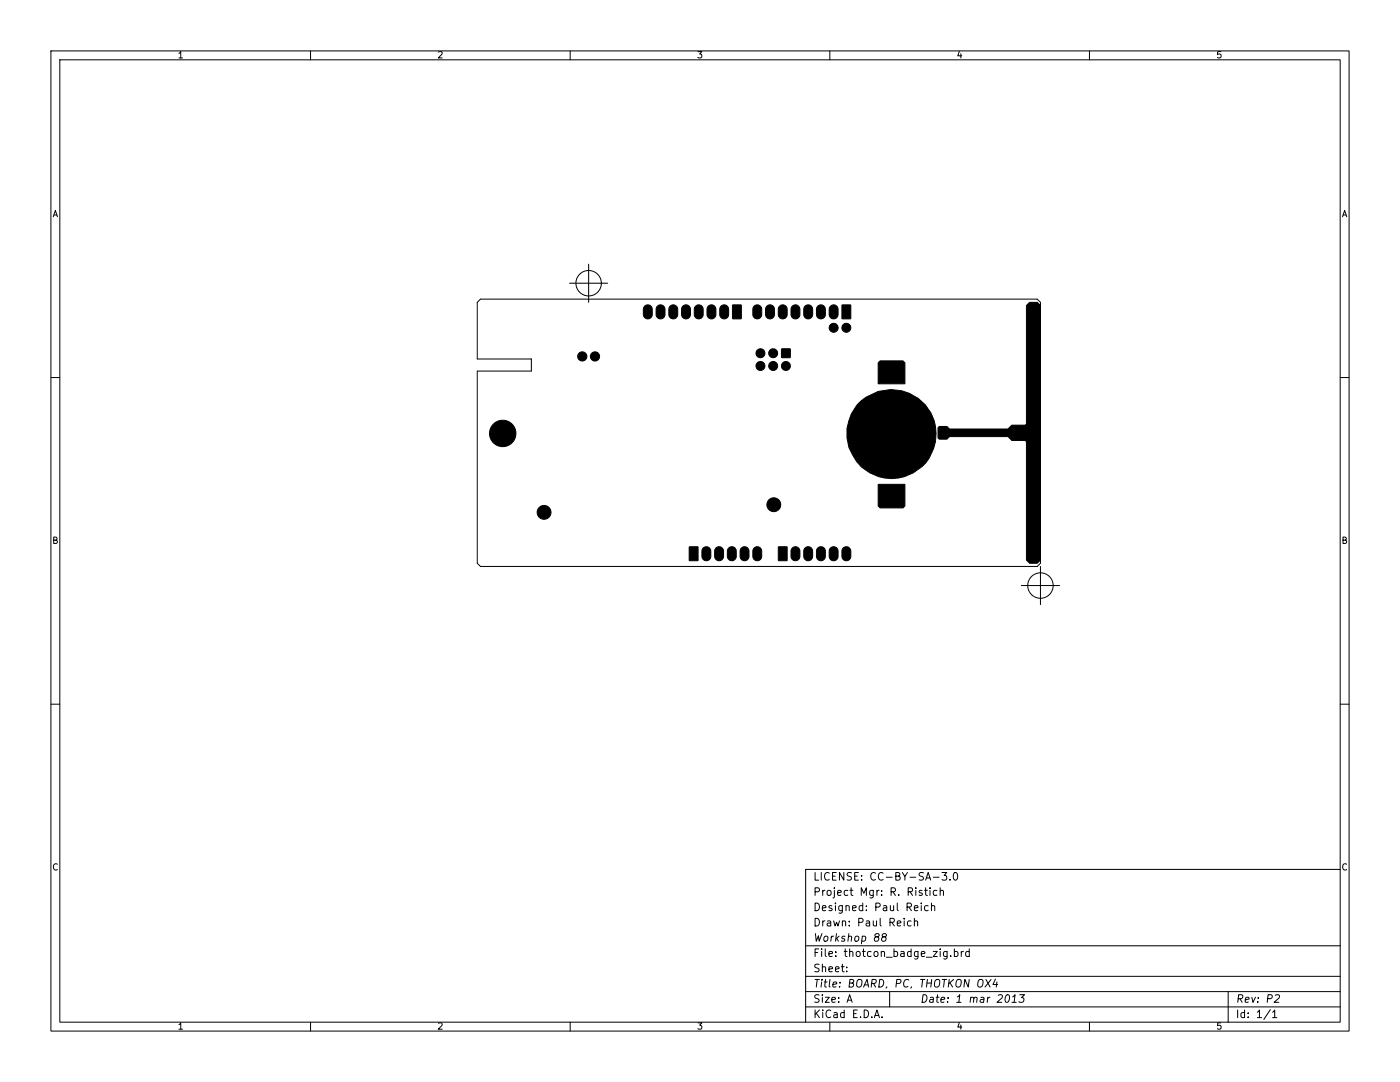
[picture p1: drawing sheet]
<svg xmlns="http://www.w3.org/2000/svg" width="279mm" height="216mm" viewBox="0 0 279 216" stroke-linecap="round" stroke-linejoin="round" font-family="sans-serif">
<g fill="none" stroke="#000" stroke-width=".2">
<path d="M10.2 10.2h259v195.5h-259zM11.9 11.9h255.6v192.1h-255.6zM35.7 10.7l.4-.4v1.3M35.7 11.6h.7M62 10.2v1.7M87.5 10.4l.5-.1 .2 .4-.7 .9h.7M113.8 10.2v1.7M139.3 10.3h.8l-.5 .5 .4 .1v.5l-.2 .2-.5-.2M165.6 10.2v1.7M191.5 10.2l-.3 .9h.7M191.8 10.7v.9M217.4 10.2v1.7"/>
<path d="M243.6 10.3h-.6v.6l.2-.1h.4l.1 .2-.1 .4-.1 .2-.5-.2M10.6 43.3l.4-1.3 .5 1.3M10.7 42.9h.7M113.7 56.5h7.6M117.5 52.7v7.6M267.9 43.3l.5-1.3 .4 1.3M268 42.9h.7M10.2 75.3h1.7M95.3 60.3l.6-.6h111.1l.6 .6v52.1l-.6 .6h-111.1l-.6-.6v-38.4h10.7v-2.4h-10.7zM128.7 61.1a.89 .89 0 0 1 .9-.2 .89 .89 0 0 1 .6 .8v1a.89 .89 0 0 1-.9 .9 .89 .89 0 0 1-.9-.9v-1.2zM131.2 61.1a.89 .89 0 0 1 1-.2 .89 .89 0 0 1 .5 .8v1a.89 .89 0 0 1-.9 .9 .89 .89 0 0 1-.9-.9l.1-1.2zM133.7 61.1a.89 .89 0 0 1 1-.2 .89 .89 0 0 1 .6 .8v1a.89 .89 0 0 1-.9 .9 .89 .89 0 0 1-.9-.9v-1.2z"/>
<path d="M136.3 61.1a.89 .89 0 0 1 1-.2 .89 .89 0 0 1 .5 .8v1a.89 .89 0 0 1-.9 .9 .89 .89 0 0 1-.9-.9v-1.2zM138.8 61.1a.89 .89 0 0 1 1-.2 .89 .89 0 0 1 .5 .8v1a.89 .89 0 0 1-.9 .9 .89 .89 0 0 1-.8-.9v-1.2zM141.4 61.1a.89 .89 0 0 1 .9-.2 .89 .89 0 0 1 .6 .8v1a.89 .89 0 0 1-.9 .9 .89 .89 0 0 1-.9-.9v-1.2zM143.9 61.1a.89 .89 0 0 1 1-.2 .89 .89 0 0 1 .5 .8v1a.89 .89 0 0 1-.9 .9 .89 .89 0 0 1-.9-.9l.1-1.2zM146.2 60.9h1.7v2.7h-1.7zM150.5 61.1a.89 .89 0 0 1 1-.2 .89 .89 0 0 1 .5 .8v1a.89 .89 0 0 1-.9 .9 .89 .89 0 0 1-.9-.9l.1-1.2zM153 61.1a.89 .89 0 0 1 1-.2 .89 .89 0 0 1 .6 .8v1a.89 .89 0 0 1-.9 .9 .89 .89 0 0 1-.9-.9v-1.2zM155.6 61.1a.89 .89 0 0 1 1-.2 .89 .89 0 0 1 .5 .8v1a.89 .89 0 0 1-.9 .9 .89 .89 0 0 1-.9-.9v-1.2zM156 69.6h1.7v1.7h-1.7zM158.1 61.1a.89 .89 0 0 1 1-.2 .89 .89 0 0 1 .5 .8v1a.89 .89 0 0 1-.9 .9 .89 .89 0 0 1-.8-.9v-1.2zM160.7 61.1a.89 .89 0 0 1 .9-.2 .89 .89 0 0 1 .6 .8v1a.89 .89 0 0 1-.9 .9 .89 .89 0 0 1-.9-.9v-1.2zM163.2 61.1a.89 .89 0 0 1 1-.2 .89 .89 0 0 1 .5 .8v1a.89 .89 0 0 1-.9 .9 .89 .89 0 0 1-.9-.9l.1-1.2z"/>
<path d="M165.7 61.1a.89 .89 0 0 1 1-.2 .89 .89 0 0 1 .6 .8v1a.89 .89 0 0 1-.9 .9 .89 .89 0 0 1-.9-.9v-1.2zM168 60.9h1.8l-.1 2.7h-1.7zM175.6 72h4.6l.4 .4v4.2h-5.3v-4.2zM204.9 61l.6-.7h1.5l.6 .7v50.8l-.6 .6h-1.5l-.6-.6v-23.7l-.3-.2h-2.7l-.7-.8h-11.7l-.5 .5h-1.5l-.3-.2v-2.1l.3-.2h1.5l.5 .5h11.7l.7-.8h2.7l.3-.2zM267.5 75.3h1.7M171.8 80a8.9 8.9 0 0 1 14.8 4.5 8.9 8.9 0 0 1-11.2 10.6 9.1 9.1 0 0 1-5.5-12.5l1.2-1.8zM175.3 96.6h5.3v4.4l-.4 .3h-4.6l-.3-.3zM10.7 107.8l.6-.1v-.4l-.6-.1v1.2h.5l.2-.4-.3-.2M137.6 109.1l1.7 .1v2.7l-1.7-.1zM140.3 109.3a.89 .89 0 0 1 1-.1 .89 .89 0 0 1 .6 .8v1a.89 .89 0 0 1-.9 .9 .89 .89 0 0 1-.9-.9v-1.2zM142.9 109.3a.89 .89 0 0 1 1-.1 .89 .89 0 0 1 .5 .8v1a.89 .89 0 0 1-.9 .9 .89 .89 0 0 1-.9-.9v-1.2zM145.4 109.3a.89 .89 0 0 1 1-.1 .89 .89 0 0 1 .5 .8v1a.89 .89 0 0 1-.9 .9 .89 .89 0 0 1-.8-.9v-1.2z"/>
<path d="M148 109.3a.89 .89 0 0 1 .9-.1 .89 .89 0 0 1 .6 .8v1a.89 .89 0 0 1-.9 .9 .89 .89 0 0 1-.9-.9v-1.2zM150.5 109.3a.89 .89 0 0 1 1-.1 .89 .89 0 0 1 .5 .8v1a.89 .89 0 0 1-.9 .9 .89 .89 0 0 1-.9-.9l.1-1.2zM155.3 109.1l1.8 .1-.1 2.7-1.7-.1zM158.1 109.3a.89 .89 0 0 1 1-.1 .89 .89 0 0 1 .5 .8v1a.89 .89 0 0 1-.9 .9 .89 .89 0 0 1-.8-.9v-1.2zM160.7 109.3a.89 .89 0 0 1 .9-.1 .89 .89 0 0 1 .6 .8v1a.89 .89 0 0 1-.9 .9 .89 .89 0 0 1-.9-.9v-1.2zM163.2 109.3a.89 .89 0 0 1 1-.1 .89 .89 0 0 1 .5 .8v1a.89 .89 0 0 1-.9 .9 .89 .89 0 0 1-.9-.9l.1-1.2zM165.7 109.3a.89 .89 0 0 1 1-.1 .89 .89 0 0 1 .6 .8v1a.89 .89 0 0 1-.9 .9 .89 .89 0 0 1-.9-.9v-1.2zM168.3 109.3a.89 .89 0 0 1 1-.1 .89 .89 0 0 1 .5 .8v1a.89 .89 0 0 1-.9 .9 .89 .89 0 0 1-.9-.9v-1.2zM203.8 116.8h7.7M207.6 113v7.7M268 107.8l.6-.1v-.4l-.6-.1v1.2h.5l.2-.4-.3-.2M10.2 140.5h1.7"/>
<path d="M267.5 140.5h1.7M11.4 172.5a.6 .6 0 0 0-.8 .4 .6 .6 0 0 0 .6 .7l.2-.1M162.7 177.9h.7l.1-.2v-.4l-.3-.2h-.5v1.6M162.7 174.1v1.5h.7M163.9 174.1v1.5M164.2 177.7v1M164.6 177.7h-.3l-.1 .2M165.1 177.8l.3-.1 .4 .1 .1 .6-.2 .2-.3 .1-.3-.2zM165.5 174.2a.61 .61 0 0 0-.8 0 .61 .61 0 0 0-.1 .8 .57 .57 0 0 0 .3 .6 .57 .57 0 0 0 .6-.1M166.2 174.8h.5M166.5 177.7v1.3l-.3 .2M166.5 177.1v.2"/>
<path d="M166.9 174.1h-.7v1.5h.7M167.2 178.2l.7-.2-.1-.3h-.4l-.2 .2v.7h.6M168.4 174.1v1.5l-.9-1.5v1.5M169.2 177.7h-.4l-.3 .2 .1 .7h.6M169.6 177.7h.6M169.9 177.1v1.4l.3 .2M169.9 174.2l-.6-.1-.2 .3 .1 .4 .7 .2v.5l-.3 .1h-.5M170.6 174.8h.5M171.3 174.1h-.7v1.5h.7M171.9 178.7v-1.6l.5 1.1 .5-1.1v1.6M172 175.5v.1M172 174.7v.1"/>
<path d="M174.3 177.7v1.2l-.3 .3-.4-.1M174.3 177.7h-.5l-.2 .2 .1 .7h.6M174.7 174.2a.61 .61 0 0 0-.7 0 .61 .61 0 0 0-.2 .8 .57 .57 0 0 0 .3 .6 .57 .57 0 0 0 .6-.1M175 177.7v1M175.4 177.7h-.2l-.2 .2M175.9 178.5v.2M175.9 177.7v.2M176.2 174.2a.61 .61 0 0 0-.7 0 .61 .61 0 0 0-.2 .8 .57 .57 0 0 0 .3 .6 .57 .57 0 0 0 .6-.1M176.9 175h1.2M177.8 177.9h.8l.1-.2-.1-.4-.2-.2h-.6v1.6M178.2 177.9l.5 .8M178.8 174.8h.6l.2-.3-.2-.3-.6-.1v1.5h.6l.3-.3a.4 .4 0 0 0-.4-.5"/>
<path d="M179.4 178.5v.2M180.1 174.1l.5 .8 .5-.8M180.6 174.9v.7M181.2 177.9h.8l.1-.2-.1-.4-.2-.2h-.6v1.6M181.6 177.9l.5 .8M181.6 175h1.2M182.8 177.1v.2M182.8 177.7v1M184 177.7h-.4l-.2 .2 .1 .2 .5 .1v.4h-.6M184.3 174.2l-.6-.1-.3 .3 .2 .4 .6 .2v.5l-.2 .1h-.6M184.5 177.7h.6M184.7 177.1v1.4l.4 .2"/>
<path d="M184.7 175.6l.5-1.5 .5 1.5M184.9 175.2h.7M185.6 177.1v.2M185.6 177.7v1M186.3 175h1.1M187 177.7h-.5l-.2 .2 .1 .7h.6M187.6 177.8l.3-.1h.3l.1 1M187.6 177.1v1.6M188 174.1h.9l-.5 .6 .5 .1v.7l-.3 .1-.6-.1M189.6 175.5v.1M190.4 174.2l.2-.1a.81 .81 0 0 1 .5 .8 .81 .81 0 0 1-.5 .7l-.2-.1-.2-.5zM267.5 173.5h-106.7v30.5"/>
<path d="M268.7 172.5a.6 .6 0 0 0-.8 .4 .6 .6 0 0 0 .6 .7l.2-.1M160.8 188.7h106.7M160.8 194.8h106.7M160.8 197.9h106.7M162.7 195.4h.8M162.7 183.2a.77 .77 0 0 1 .8 .8 .77 .77 0 0 1-.8 .8zM162.7 180.2a.77 .77 0 0 1 .8 .8 .77 .77 0 0 1-.8 .7zM162.7 190.1h.5M162.7 186.3l.2 1.5 .4-1.1 .2 1.1 .5-1.5M163.1 195.4l-.2 1.6M163.4 189.3h-.7v1.6M163.5 198.6l-.6-.1-.3 .3 .1 .3 .7 .3v.5l-.2 .1-.6-.1"/>
<path d="M163.5 192.5l-.6-.1-.3 .3 .1 .3 .7 .3v.5l-.2 .1-.6-.1M164 189.3v.2M164 195.9l-.2 1.1M164 189.8v1.1M164 195.4v.2M164.1 198.5v.1M164.1 193l.2-.1 .4 .1 .1 .9M164.1 181.2l.7-.1v-.3l-.5-.1-.2 .2 .1 .7h.6M164.1 192.4v1.5M164.1 199v1M164.2 183.8v1M164.5 195.9h.6"/>
<path d="M164.5 186.9l.3-.1 .4 .1v.6l-.2 .2-.4 .1-.2-.1zM164.6 183.8h-.3l-.1 .2M164.7 199h.8l-.8 1h.8M164.7 189.3v1.3l.2 .3M164.8 195.4l-.2 1.3 .3 .3M165.1 183.8h.6l.1 1M165.4 190.4l.8-.2-.1-.3-.5-.1-.2 .3 .1 .7h.6M165.4 193.4l.8-.1-.1-.3-.5-.1-.2 .2 .1 .7h.6M165.6 195.4l-.1 1.3 .2 .3M165.8 184.1l-.5 .1-.2 .2 .2 .4 .5-.1M165.9 186.8l-.1 1M166 199.5l.7-.1v-.3l-.5-.1-.2 .2 .1 .7h.6"/>
<path d="M166 180.8l-.4-.1-.2 .2 .1 .2 .5 .2v.3h-.6M166.2 196.5l.8-.2-.1-.3h-.5l-.2 .7 .2 .3 .4-.1M166.4 186.8l-.5 .3M166.4 183.8l.3 1 .3-.8 .2 .8 .3-1M166.7 193.4l.8-.1-.1-.3-.4-.1-.3 .2 .1 .7h.6M166.7 180.2v.1M166.7 180.7v1M166.8 190.7v.2M166.8 189.9v.2M166.9 186.3l-.1 1.5M167 187.2l.3 .6M167.4 199.9v.1"/>
<path d="M167.4 199.1v.1M167.5 186.8l-.7 .6M167.6 196.8l-.1 .2M167.7 196l-.1 .2M167.9 192.9h.6M168.1 192.4v1.3l.4 .2M168.1 183.9l.2-.1h.4l.1 1M168.1 180.7v1.2l-.3 .3h-.3M168.1 180.8l-.4-.1-.3 .3 .1 .6h.6M168.1 183.8v1M168.5 189.8h.6M168.6 186.9a.37 .37 0 0 0-.6 .2l.6 .4-.3 .3-.4-.1"/>
<path d="M168.7 189.3v1.3l.4 .3M168.8 180.8l.3-.1 .3 .1 .1 .9M168.8 180.7v1M169 193.8v.1M169 193v.1M169.2 199.6h.7M169.3 186.9l.3-.1 .3 .1v.9M169.4 186.3l-.2 1.5M169.5 184.6v.2M169.5 183.8v.2M169.5 196.2l.7-.1 .2-.2-.1-.3-.2-.2h-.5l-.2 1.6h.6l.3-.2 .1-.3-.4-.3M169.6 190l.2-.2 .3 .1 .1 1"/>
<path d="M169.6 189.3v1.6M170.1 181.2l.8-.1-.1-.3-.4-.1-.3 .2 .1 .7h.6M170.7 186.9l.2-.1 .5 .1v.6l-.2 .2-.4 .1-.2-.1zM170.9 190l.3-.2 .4 .2 .1 .6-.2 .2-.3 .1-.3-.2zM171.1 195.7a.53 .53 0 0 1 .9 0 1.12 1.12 0 0 1-.5 1.3l-.4-.1a1.14 1.14 0 0 1 0-1.2zM171.4 184h.7l.1-.2v-.4l-.2-.2h-.6v1.6M172.1 186.9l.4-.1 .3 .3-.2 .6h-.6M172.1 189.8h.6M172.1 186.8l-.2 1.5M172.2 180.8l-.5-.1-.2 .3 .1 .6h.6M172.2 180.2v1.5M172.3 189.3v1.3l.4 .3"/>
<path d="M172.3 197l.7-1.6 .4 1.6M172.5 196.5h.8M172.9 183.8h.6l.1 1M172.9 181.6v.1M172.9 180.8v.1M173.6 184.1l-.6 .1-.2 .2 .2 .4 .6-.1M173.8 189.9l-.4-.1-.3 .3 .2 .7h.5M174 196.2h.7l.2-.3-.1-.3-.2-.2h-.5l-.2 1.6M174.3 183.8l.1 .9 .3 .1 .2-.2M174.3 196.2l.4 .8M174.5 190l.2-.2 .5 .2v.6l-.1 .2-.4 .1-.2-.2zM174.8 181l.7-.1 .2-.2-.1-.4-.2-.1h-.6v1.5"/>
<path d="M174.8 186.9l-.2-.2 .1-.3 .2-.1 .5 .1 .1 .2-.1 .2-.7 .2-.2 .2 .1 .5a.5 .5 0 0 0 .7 0 .5 .5 0 0 0 0-.7l-.2-.1M174.9 183.8v1M175.6 195.4a.76 .76 0 0 1 .8 .6 .76 .76 0 0 1-.4 .9l-.6 .1zM175.7 183.2v1.3l.2 .3M175.9 190l.2-.2 .4 .1v1M175.9 189.8v1.1M176.3 186.9l-.3-.2 .1-.3 .3-.1 .4 .1 .1 .2-.1 .2-.7 .2-.1 .2v.5a.5 .5 0 0 0 .7 0 .5 .5 0 0 0 0-.7l-.1-.1M176.3 180.8h.6l.1 .9M176.9 191h1.2M177 181.1h-.5l-.3 .3 .3 .3 .5-.1M177 196.9l-.2 .3M177.5 197.9v3"/>
<path d="M177.6 184h.7l.2-.2-.1-.4-.2-.2h-.6v1.6M177.7 180.7l.1 .9 .3 .1 .2-.1M178 184l.5 .8M178.3 180.7v1M178.4 189.9l.5-.1 .2 .3-.1 .7h-.6M178.4 189.3v1.6M178.9 196.2h.7l.2-.3v-.3l-.2-.2h-.6l-.2 1.6M179.1 184.3l.7-.2-.1-.3h-.4l-.2 .2v.7h.6M179.1 180.2v1.3l.2 .2M179.8 189.9h.6v1M180.4 190.2l-.5 .1a.3 .3 0 0 0-.2 .3 .3 .3 0 0 0 .2 .3l.5-.1M180.4 183.2v.2"/>
<path d="M180.4 183.8v1M181 181l.8-.1 .1-.2-.1-.4-.2-.1h-.6v1.5M181.4 195.6a.73 .73 0 0 0-1 .4 .73 .73 0 0 0 .5 1l.3-.2M181.4 181l.5 .7M181.8 189.9l-.4-.1-.3 .3 .1 .7h.6M181.8 183.8h-.4l-.3 .2 .1 .7h.6M181.8 189.3v1.6M181.9 196.9l-.2 .3M182.5 183.9l.2-.1h.4v1M182.5 181.2l.7-.1-.1-.3-.4-.1-.2 .2 .1 .7h.5M182.5 183.2v1.6M183.2 189.8v1.3l-.3 .3-.3-.1"/>
<path d="M183.2 189.9l-.4-.1-.3 .3 .1 .7h.6M183.7 195.4h.9M183.9 190.4l.7-.2-.1-.3-.4-.1-.2 .3v.7h.6M183.9 180.2v.1M183.9 180.7v1M184.1 195.4l-.1 1.6M184.2 198.5a.76 .76 0 0 1 .8 .5 .76 .76 0 0 1-.4 .9l-.6 .1zM184.9 191h1.1M185 196.2h.9M185.1 195.4l-.2 1.6M185.2 180.8l-.4-.1-.3 .3 .2 .6h.5M185.7 199.1h.5v.9"/>
<path d="M185.9 180.8l.2-.1 .4 .1v.9M185.9 180.2v1.5M186 195.4l-.2 1.6M186.3 189.8h.8l-.8 1.1h.8M186.3 199.4l-.7 .1-.1 .3 .2 .2 .5-.1M186.7 195.7a.53 .53 0 0 1 .8 0 1.12 1.12 0 0 1-.4 1.3l-.5-.1a1.14 1.14 0 0 1 .1-1.2zM186.8 199h.6M187.1 198.5l-.1 1.3 .3 .2M187.6 189.3v.2M187.6 189.8v1.1M187.8 199.5l.7-.1v-.3l-.4-.1-.3 .2v.7h.6M188.1 195.4h.8"/>
<path d="M188.5 195.4l-.2 1.6M189 189.8v1.3l-.3 .3-.3-.1M189 189.9l-.4-.1-.3 .3 .1 .7h.6M189.1 199.9v.1M189.2 199.1v.1M189.4 195.4l-.2 1.6M189.6 196.1l.5 .9M189.7 190.7v.2M190.3 195.4l-1 .9M190.5 189.9l.4-.1 .3 .3-.2 .7h-.5M190.5 189.3v1.6M190.9 195.7a.53 .53 0 0 1 .9 0 1.12 1.12 0 0 1-.4 1.3l-.5-.1a1.14 1.14 0 0 1 0-1.2z"/>
<path d="M191.1 198.9l.4-.4-.1 1.5M191.8 189.8v1.1M192.3 189.8l-.3 .1-.2 .2M193.4 195.4l-.2 1.6-.6-1.6-.2 1.6M193.4 189.9l-.4-.1-.3 .3 .2 .7h.5M193.4 189.3v1.6M193.7 199.1l.2-.1 .4 .1v.9M193.7 199l-.1 1M194.4 199.2a.38 .38 0 0 1 .6-.1l-.1 .9M195.3 195.7a.53 .53 0 0 1 .9 0 1.12 1.12 0 0 1-.5 1.3l-.4-.1a1.14 1.14 0 0 1 0-1.2zM195.8 199.1h.5v.9M196.4 199.4h-.5l-.3 .2 .2 .4 .5-.1"/>
<path d="M196.8 195.4l.8 1.6M197.1 199l-.1 1M197.6 199l-.5 .3M197.8 195.4l-1.2 1.6M198.7 195.4l-.5 1.1h.9M199 195.9l-.2 1.1M199.2 198.6l.6-.1 .2 .1 .1 .3-1.1 1.1h.9M200.8 198.6l.4-.1a.9 .9 0 0 1-.3 1.5l-.2-.1-.1-.5zM202.1 198.9l.5-.4-.2 1.5M203.5 198.5h1l-.6 .6 .4 .1-.1 .7-.2 .1-.7-.1M245.1 197.9v6.1M247.1 199.3l.7-.1 .2-.2v-.4l-.2-.1h-.6l-.2 1.5"/>
<path d="M247.5 199.3l.4 .7M248.5 199.5l.8-.1-.1-.3h-.5l-.2 .7 .2 .2 .4-.1M249.8 199l.3 1 .5-1M251 199.9v.1M251.1 199.1v.1M253 199.3l.7-.1 .2-.2v-.4l-.2-.1h-.6l-.2 1.5M254.5 198.6l.6-.1 .2 .1 .1 .3-1.1 1.1h.9M35.7 204.5l.4-.4v1.3M35.7 205.4h.7M62 204v1.7M87.5 204.2l.5-.1 .2 .4-.7 .9h.7M113.8 204v1.7"/>
<path d="M139.3 204.1h.8l-.5 .5 .4 .1v.5l-.2 .2-.5-.2M160.8 200.9h106.7M162.7 201.5v1.6M162.9 202.2l.6 .9M163.5 201.5l-.8 .9M164.2 201.5v.2M164.2 202v1.1M165.6 204v1.7M165.8 201.7a.61 .61 0 0 0-.8 0 .61 .61 0 0 0-.2 .7 .57 .57 0 0 0 .3 .6 .57 .57 0 0 0 .7-.1M166.4 202.1h.6l.1 1M167.1 202.4l-.5 .1-.2 .2 .2 .4 .5-.1M168.5 202.1l-.5-.1-.3 .3 .2 .7h.6"/>
<path d="M168.5 201.5v1.6M169.1 200l.5-1.5 .5 1.5M170.4 202.3h.5M171.1 201.5h-.7v1.6h.7M171.7 202.9v.2M172.5 201.5a.77 .77 0 0 1 .8 .8 .77 .77 0 0 1-.8 .8zM174 202.9v.2M174.5 203.1l.5-1.6 .5 1.6M174.6 202.6h.8M176 202.9v.2M190.9 200h.9M191.5 204l-.3 .9h.7"/>
<path d="M191.8 204.5v.9M201.9 200h.9M217.4 204v1.7M243.6 204.1h-.6v.6l.2-.1h.4l.1 .2-.1 .4-.1 .2-.5-.2M247 201.5v1.6M248.4 202.1l-.5-.1-.2 .3 .1 .7h.6M248.4 201.5v1.6M249.1 202.9v.2M249.1 202.1v.2M250.9 202l.5-.5v1.6M250.9 203.1h.9M253.5 201.5l-1.3 1.9"/>
<path d="M254 202l.4-.5v1.6M254 203.1h.8"/>
<circle cx="117.5" cy="56.5" r="2.54"/>
<circle cx="116.2" cy="71.1" r=".92"/>
<circle cx="118.7" cy="71.1" r=".92"/>
<circle cx="151.8" cy="73" r=".89"/>
<circle cx="151.8" cy="70.5" r=".89"/>
<circle cx="154.3" cy="73" r=".89"/>
<circle cx="154.3" cy="70.5" r=".89"/>
<circle cx="156.8" cy="73" r=".89"/>
<circle cx="166.4" cy="65.4" r=".89"/>
<circle cx="168.9" cy="65.4" r=".89"/>
<circle cx="100.3" cy="86.5" r="2.64"/>
<circle cx="108.6" cy="102.2" r="1.38"/>
<circle cx="154.4" cy="100.7" r="1.38"/>
<circle cx="207.6" cy="116.8" r="2.54"/>
</g>
<g fill="#000">
<path d="M128.7 61.1a.89 .89 0 0 1 .9-.2 .89 .89 0 0 1 .6 .8v1a.89 .89 0 0 1-.9 .9 .89 .89 0 0 1-.9-.9v-1.2zM131.2 61.1a.89 .89 0 0 1 1-.2 .89 .89 0 0 1 .5 .8v1a.89 .89 0 0 1-.9 .9 .89 .89 0 0 1-.9-.9l.1-1.2zM133.7 61.1a.89 .89 0 0 1 1-.2 .89 .89 0 0 1 .6 .8v1a.89 .89 0 0 1-.9 .9 .89 .89 0 0 1-.9-.9v-1.2zM136.3 61.1a.89 .89 0 0 1 1-.2 .89 .89 0 0 1 .5 .8v1a.89 .89 0 0 1-.9 .9 .89 .89 0 0 1-.9-.9v-1.2zM138.8 61.1a.89 .89 0 0 1 1-.2 .89 .89 0 0 1 .5 .8v1a.89 .89 0 0 1-.9 .9 .89 .89 0 0 1-.8-.9v-1.2zM141.4 61.1a.89 .89 0 0 1 .9-.2 .89 .89 0 0 1 .6 .8v1a.89 .89 0 0 1-.9 .9 .89 .89 0 0 1-.9-.9v-1.2zM143.9 61.1a.89 .89 0 0 1 1-.2 .89 .89 0 0 1 .5 .8v1a.89 .89 0 0 1-.9 .9 .89 .89 0 0 1-.9-.9l.1-1.2zM146.2 60.9h1.7v2.7h-1.7zM150.5 61.1a.89 .89 0 0 1 1-.2 .89 .89 0 0 1 .5 .8v1a.89 .89 0 0 1-.9 .9 .89 .89 0 0 1-.9-.9l.1-1.2zM153 61.1a.89 .89 0 0 1 1-.2 .89 .89 0 0 1 .6 .8v1a.89 .89 0 0 1-.9 .9 .89 .89 0 0 1-.9-.9v-1.2zM155.6 61.1a.89 .89 0 0 1 1-.2 .89 .89 0 0 1 .5 .8v1a.89 .89 0 0 1-.9 .9 .89 .89 0 0 1-.9-.9v-1.2zM156 69.6h1.7v1.7h-1.7z"/>
<path d="M158.1 61.1a.89 .89 0 0 1 1-.2 .89 .89 0 0 1 .5 .8v1a.89 .89 0 0 1-.9 .9 .89 .89 0 0 1-.8-.9v-1.2zM160.7 61.1a.89 .89 0 0 1 .9-.2 .89 .89 0 0 1 .6 .8v1a.89 .89 0 0 1-.9 .9 .89 .89 0 0 1-.9-.9v-1.2zM163.2 61.1a.89 .89 0 0 1 1-.2 .89 .89 0 0 1 .5 .8v1a.89 .89 0 0 1-.9 .9 .89 .89 0 0 1-.9-.9l.1-1.2zM165.7 61.1a.89 .89 0 0 1 1-.2 .89 .89 0 0 1 .6 .8v1a.89 .89 0 0 1-.9 .9 .89 .89 0 0 1-.9-.9v-1.2zM168 60.9h1.8l-.1 2.7h-1.7zM175.6 72h4.6l.4 .4v4.2h-5.3v-4.2zM175.3 96.6h5.3v4.4l-.4 .3h-4.6l-.3-.3zM171.8 80a8.9 8.9 0 0 1 14.8 4.5 8.9 8.9 0 0 1-11.2 10.6 9.1 9.1 0 0 1-5.5-12.5l1.2-1.8zM137.6 109.1l1.7 .1v2.7l-1.7-.1zM140.3 109.3a.89 .89 0 0 1 1-.1 .89 .89 0 0 1 .6 .8v1a.89 .89 0 0 1-.9 .9 .89 .89 0 0 1-.9-.9v-1.2zM142.9 109.3a.89 .89 0 0 1 1-.1 .89 .89 0 0 1 .5 .8v1a.89 .89 0 0 1-.9 .9 .89 .89 0 0 1-.9-.9v-1.2zM145.4 109.3a.89 .89 0 0 1 1-.1 .89 .89 0 0 1 .5 .8v1a.89 .89 0 0 1-.9 .9 .89 .89 0 0 1-.8-.9v-1.2z"/>
<path d="M148 109.3a.89 .89 0 0 1 .9-.1 .89 .89 0 0 1 .6 .8v1a.89 .89 0 0 1-.9 .9 .89 .89 0 0 1-.9-.9v-1.2zM150.5 109.3a.89 .89 0 0 1 1-.1 .89 .89 0 0 1 .5 .8v1a.89 .89 0 0 1-.9 .9 .89 .89 0 0 1-.9-.9l.1-1.2zM155.3 109.1l1.8 .1-.1 2.7-1.7-.1zM158.1 109.3a.89 .89 0 0 1 1-.1 .89 .89 0 0 1 .5 .8v1a.89 .89 0 0 1-.9 .9 .89 .89 0 0 1-.8-.9v-1.2zM160.7 109.3a.89 .89 0 0 1 .9-.1 .89 .89 0 0 1 .6 .8v1a.89 .89 0 0 1-.9 .9 .89 .89 0 0 1-.9-.9v-1.2zM163.2 109.3a.89 .89 0 0 1 1-.1 .89 .89 0 0 1 .5 .8v1a.89 .89 0 0 1-.9 .9 .89 .89 0 0 1-.9-.9l.1-1.2zM165.7 109.3a.89 .89 0 0 1 1-.1 .89 .89 0 0 1 .6 .8v1a.89 .89 0 0 1-.9 .9 .89 .89 0 0 1-.9-.9v-1.2zM168.3 109.3a.89 .89 0 0 1 1-.1 .89 .89 0 0 1 .5 .8v1a.89 .89 0 0 1-.9 .9 .89 .89 0 0 1-.9-.9v-1.2zM204.9 61l.6-.7h1.5l.6 .7v50.8l-.6 .6h-1.5l-.6-.6v-23.7l-.3-.2h-2.7l-.7-.8h-11.7l-.5 .5h-1.5l-.3-.2v-2.1l.3-.2h1.5l.5 .5h11.7l.7-.8h2.7l.3-.2z"/>
<circle cx="116.2" cy="71.1" r=".92"/>
<circle cx="118.7" cy="71.1" r=".92"/>
<circle cx="151.8" cy="73" r=".89"/>
<circle cx="151.8" cy="70.5" r=".89"/>
<circle cx="154.3" cy="73" r=".89"/>
<circle cx="154.3" cy="70.5" r=".89"/>
<circle cx="156.8" cy="73" r=".89"/>
<circle cx="166.4" cy="65.4" r=".89"/>
<circle cx="168.9" cy="65.4" r=".89"/>
<circle cx="100.3" cy="86.5" r="2.64"/>
<circle cx="108.6" cy="102.2" r="1.38"/>
<circle cx="154.4" cy="100.7" r="1.38"/>
</g>
</svg>
